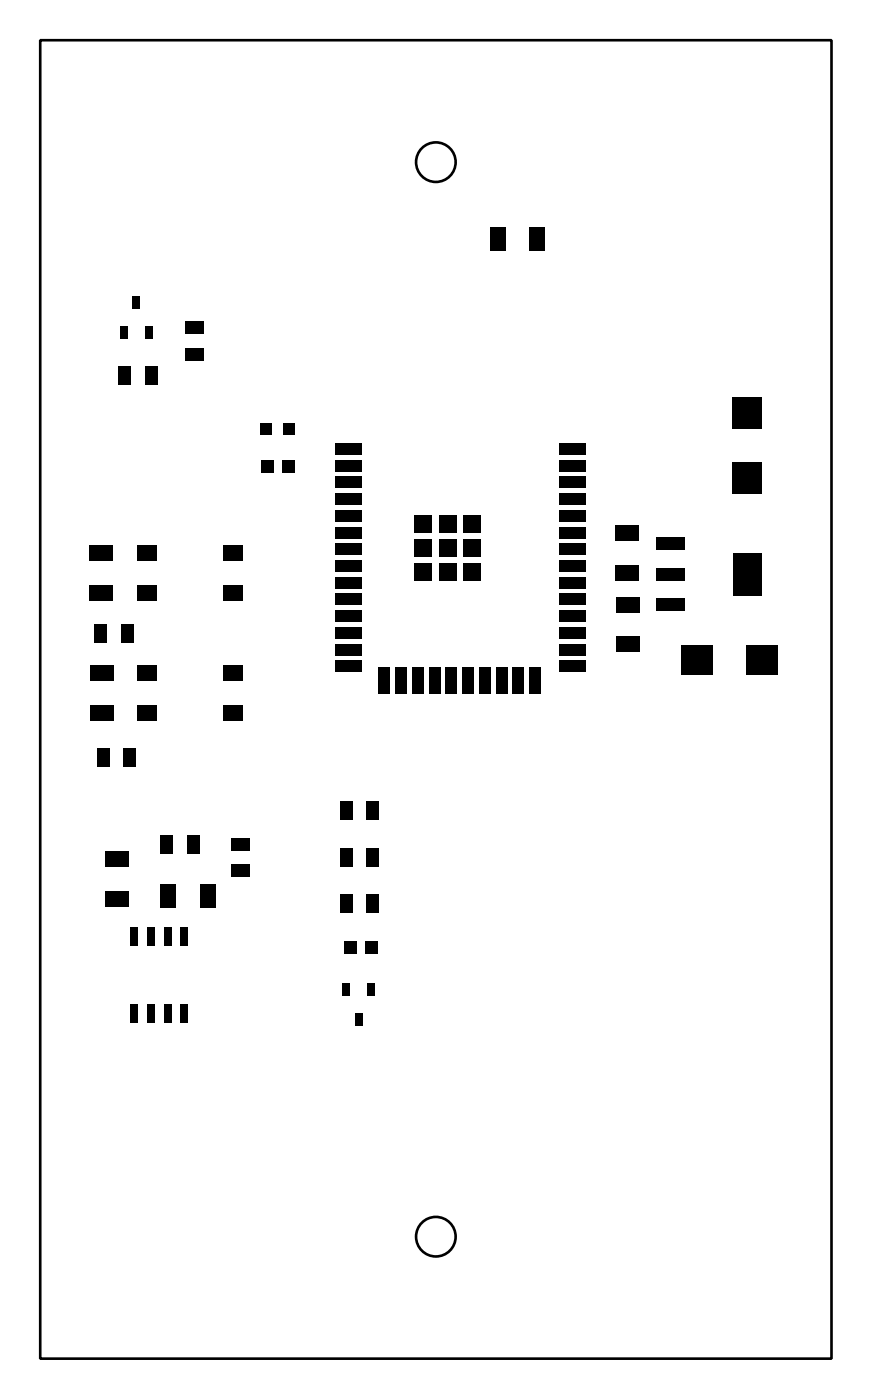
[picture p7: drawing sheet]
<svg xmlns="http://www.w3.org/2000/svg" width="66mm" height="106mm" viewBox="0 0 66 106" stroke-linecap="round" stroke-linejoin="round" font-family="sans-serif">
<g fill="#000">
<path d="M37.2 17.2h1.1v1.8h-1.1zM40.2 17.2h1.1v1.8h-1.1zM9 27.7h.9v1.5h-.9zM9.1 24.8h.6v.9h-.6zM10 22.5h.6v.9h-.6zM11 27.7h.9v1.5h-.9zM11 24.8h.6v.9h-.6zM14 24.4h1.5v.9h-1.5zM14 26.4h1.5v.9h-1.5zM19.7 32.1h.9v.9h-.9zM19.8 34.9h.9v.9h-.9zM21.4 34.9h.9v.9h-.9z"/>
<path d="M21.4 32.1h.9v.9h-.9zM25.4 33.6h2v.9h-2zM25.4 34.9h2v.9h-2zM25.4 36.1h2v.9h-2zM25.4 37.4h2v.9h-2zM25.4 38.7h2v.9h-2zM25.4 39.9h2v.9h-2zM31.5 39.1h1.3v1.3h-1.3zM33.3 39.1h1.3v1.3h-1.3zM35.1 39.1h1.3v1.3h-1.3zM42.4 39.9h2v.9h-2zM42.4 38.7h2v.9h-2z"/>
<path d="M42.4 37.4h2v.9h-2zM42.4 36.1h2v.9h-2zM42.4 34.9h2v.9h-2zM42.4 33.6h2v.9h-2zM46.6 39.9h1.8v1.1h-1.8zM55.5 30.2h2.3v2.3h-2.3zM55.5 35.1h2.3v2.3h-2.3zM6.7 41.4h1.8v1.1h-1.8zM6.7 44.4h1.8v1.1h-1.8zM6.8 50.5h1.8v1.1h-1.8zM6.8 53.5h1.8v1.1h-1.8zM7.2 47.3h.9v1.5h-.9z"/>
<path d="M7.4 56.7h.9v1.5h-.9zM9.2 47.3h.9v1.5h-.9zM9.4 56.7h.9v1.5h-.9zM10.4 44.4h1.5v1.1h-1.5zM10.4 41.4h1.5v1.1h-1.5zM10.4 53.5h1.5v1.1h-1.5zM10.4 50.5h1.5v1.1h-1.5zM16.9 44.4h1.5v1.1h-1.5zM16.9 41.4h1.5v1.1h-1.5zM16.9 53.5h1.5v1.1h-1.5zM16.9 50.5h1.5v1.1h-1.5zM25.4 41.2h2v.9h-2z"/>
<path d="M25.4 42.5h2v.9h-2zM25.4 43.7h2v.9h-2zM25.4 45h2v.9h-2zM25.4 46.3h2v.9h-2zM25.4 47.6h2v.9h-2zM25.4 48.8h2v.9h-2zM25.4 50.1h2v.9h-2zM28.7 50.6h.9v2h-.9zM30 50.6h.9v2h-.9zM31.2 50.6h.9v2h-.9zM31.5 40.9h1.3v1.3h-1.3zM31.5 42.7h1.3v1.3h-1.3z"/>
<path d="M32.5 50.6h.9v2h-.9zM33.3 40.9h1.3v1.3h-1.3zM33.3 42.7h1.3v1.3h-1.3zM33.8 50.6h.9v2h-.9zM35 50.6h.9v2h-.9zM35.1 40.9h1.3v1.3h-1.3zM35.1 42.7h1.3v1.3h-1.3zM36.3 50.6h.9v2h-.9zM37.6 50.6h.9v2h-.9zM38.8 50.6h.9v2h-.9zM40.1 50.6h.9v2h-.9zM42.4 50.1h2v.9h-2z"/>
<path d="M42.4 48.8h2v.9h-2zM42.4 47.6h2v.9h-2zM42.4 46.3h2v.9h-2zM42.4 45h2v.9h-2zM42.4 43.7h2v.9h-2zM42.4 42.5h2v.9h-2zM42.4 41.2h2v.9h-2zM46.6 42.9h1.8v1.1h-1.8zM46.7 48.3h1.8v1.1h-1.8zM46.7 45.3h1.8v1.1h-1.8zM49.8 40.8h2.1v.9h-2.1zM49.8 43.1h2.1v.9h-2.1z"/>
<path d="M49.8 45.4h2.1v.9h-2.1zM51.7 48.9h2.3v2.3h-2.3zM55.6 41.9h2.1v3.3h-2.1zM56.6 48.9h2.3v2.3h-2.3zM7.9 67.6h1.8v1.1h-1.8zM7.9 64.6h1.8v1.1h-1.8zM9.9 76.1h.6v1.4h-.6zM9.9 70.3h.6v1.4h-.6zM11.1 76.1h.6v1.4h-.6zM11.1 70.3h.6v1.4h-.6zM12.2 67h1.1v1.8h-1.1zM12.2 63.3h.9v1.5h-.9z"/>
<path d="M12.4 76.1h.6v1.4h-.6zM12.4 70.3h.6v1.4h-.6zM13.7 76.1h.6v1.4h-.6zM13.7 70.3h.6v1.4h-.6zM14.2 63.3h.9v1.5h-.9zM15.2 67h1.1v1.8h-1.1zM17.5 63.6h1.5v.9h-1.5zM17.5 65.6h1.5v.9h-1.5zM25.8 60.7h.9v1.5h-.9zM25.8 64.3h.9v1.5h-.9zM25.8 67.8h.9v1.5h-.9zM25.9 74.6h.6v.9h-.6z"/>
<path d="M26.1 71.4h.9v.9h-.9zM26.9 76.9h.6v.9h-.6zM27.7 71.4h.9v.9h-.9zM27.8 60.7h.9v1.5h-.9zM27.8 64.3h.9v1.5h-.9zM27.8 67.8h.9v1.5h-.9zM27.8 74.6h.6v.9h-.6z"/>
</g>
<g fill="none" stroke="#000" stroke-width=".2">
<path d="M3 3h60v100h-60z"/>
<circle cx="33" cy="12.3" r="1.5"/>
<circle cx="33" cy="93.8" r="1.5"/>
</g>
</svg>
